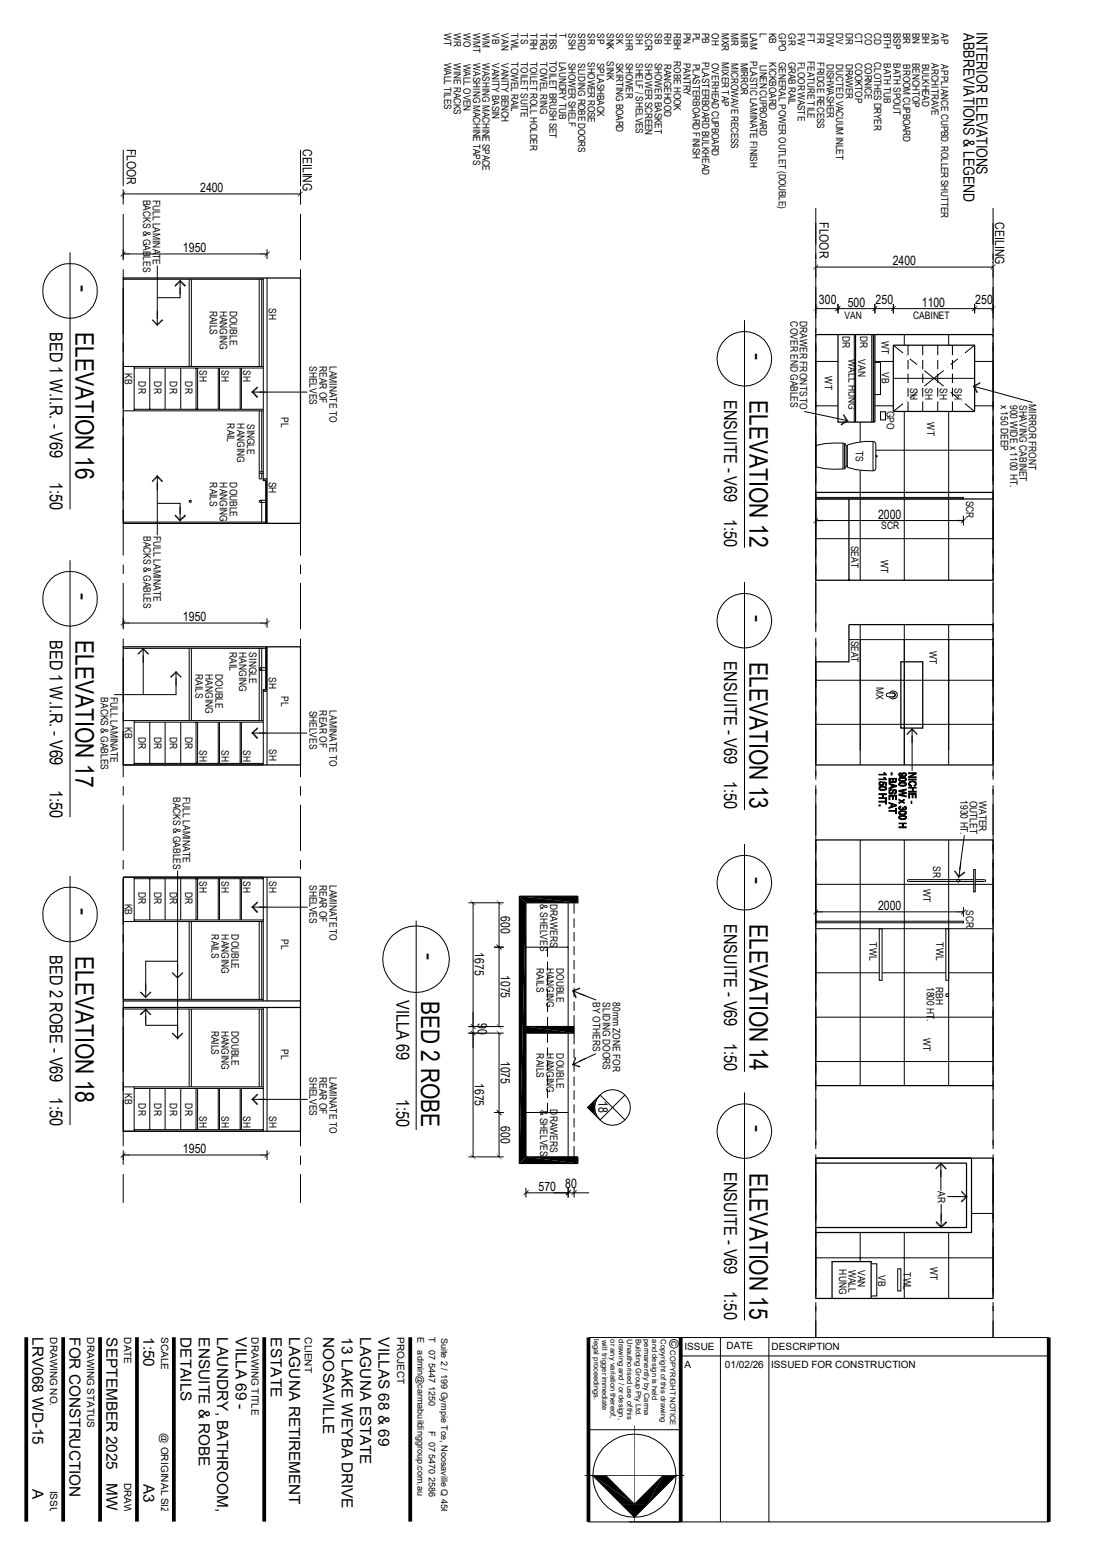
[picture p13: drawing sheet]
<svg xmlns="http://www.w3.org/2000/svg" width="297mm" height="420mm" viewBox="0 0 297 420" stroke-linecap="round" stroke-linejoin="round" font-family="sans-serif">
<defs><g id="words">
<g font-size="6.9">
<text x="20.3" y="77.2" transform="rotate(90 20.3 77.2)">-</text>
<text x="20.4" y="90" transform="rotate(90 20.4 90)">ELEVATION 16</text>
<text x="202.9" y="95.5" transform="rotate(90 202.9 95.5)">-</text>
<text x="202.9" y="108.4" transform="rotate(90 202.9 108.4)">ELEVATION 12</text>
<text x="20.3" y="160.6" transform="rotate(90 20.3 160.6)">-</text>
<text x="202.9" y="166.5" transform="rotate(90 202.9 166.5)">-</text>
<text x="20.4" y="173.4" transform="rotate(90 20.4 173.4)">ELEVATION 17</text>
<text x="202.9" y="179.4" transform="rotate(90 202.9 179.4)">ELEVATION 13</text>
<text x="202.9" y="237.5" transform="rotate(90 202.9 237.5)">-</text>
<text x="20.3" y="246.1" transform="rotate(90 20.3 246.1)">-</text>
<text x="202.9" y="250.3" transform="rotate(90 202.9 250.3)">ELEVATION 14</text>
<text x="20.4" y="259" transform="rotate(90 20.4 259)">ELEVATION 18</text>
<text x="114" y="258.2" transform="rotate(90 114 258.2)">-</text>
<text x="114" y="271.1" transform="rotate(90 114 271.1)">BED 2 ROBE</text>
<text x="202.9" y="304.8" transform="rotate(90 202.9 304.8)">-</text>
<text x="202.9" y="317.6" transform="rotate(90 202.9 317.6)">ELEVATION 15</text>
</g>
<g font-size="4.8">
<text x="13.5" y="89.9" transform="rotate(90 13.5 89.9)">BED 1 W.I.R. - V69</text>
<text x="196.1" y="108.2" transform="rotate(90 196.1 108.2)">ENSUITE - V69</text>
<text x="13.5" y="130.5" transform="rotate(90 13.5 130.5)">1:50</text>
<text x="196.1" y="140.5" transform="rotate(90 196.1 140.5)">1:50</text>
<text x="13.5" y="173.3" transform="rotate(90 13.5 173.3)">BED 1 W.I.R. - V69</text>
<text x="196.1" y="179.2" transform="rotate(90 196.1 179.2)">ENSUITE - V69</text>
<text x="13.5" y="213.9" transform="rotate(90 13.5 213.9)">1:50</text>
<text x="196.1" y="211.5" transform="rotate(90 196.1 211.5)">1:50</text>
<text x="196.1" y="250.2" transform="rotate(90 196.1 250.2)">ENSUITE - V69</text>
<text x="13.5" y="258.8" transform="rotate(90 13.5 258.8)">BED 2 ROBE - V69</text>
<text x="107.4" y="270.9" transform="rotate(90 107.4 270.9)">VILLA 69</text>
<text x="196.1" y="282.5" transform="rotate(90 196.1 282.5)">1:50</text>
<text x="13.5" y="297.3" transform="rotate(90 13.5 297.3)">1:50</text>
<text x="107.4" y="297.7" transform="rotate(90 107.4 297.7)">1:50</text>
<text x="196.1" y="317.5" transform="rotate(90 196.1 317.5)">ENSUITE - V69</text>
<text x="196.1" y="349.8" transform="rotate(90 196.1 349.8)">1:50</text>
</g>
<g font-size="4.1">
<text x="260.9" y="9" transform="rotate(90 260.9 9)">ABBREVIATIONS &amp; LEGEND</text>
<text x="264.4" y="8.8" transform="rotate(90 264.4 8.8)">INTERIOR ELEVATIONS</text>
<text x="8.8" y="362.2" transform="rotate(90 8.8 362.2)">LRV068 WD-15</text>
<text x="18.8" y="362.2" transform="rotate(90 18.8 362.2)">FOR CONSTRUCTION</text>
<text x="28.9" y="362.2" transform="rotate(90 28.9 362.2)">SEPTEMBER 2025</text>
<text x="38.9" y="362.2" transform="rotate(90 38.9 362.2)">1:50</text>
<text x="48.9" y="362.2" transform="rotate(90 48.9 362.2)">DETAILS</text>
<text x="53.8" y="362.2" transform="rotate(90 53.8 362.2)">ENSUITE &amp; ROBE</text>
<text x="58.8" y="362.2" transform="rotate(90 58.8 362.2)">LAUNDRY, BATHROOM,</text>
<text x="63.8" y="362.2" transform="rotate(90 63.8 362.2)">VILLA 69 -</text>
<text x="73.3" y="362.2" transform="rotate(90 73.3 362.2)">ESTATE</text>
<text x="78.3" y="362.2" transform="rotate(90 78.3 362.2)">LAGUNA RETIREMENT</text>
<text x="87.5" y="362.2" transform="rotate(90 87.5 362.2)">NOOSAVILLE</text>
<text x="92.5" y="362.2" transform="rotate(90 92.5 362.2)">13 LAKE WEYBA DRIVE</text>
<text x="97.5" y="362.2" transform="rotate(90 97.5 362.2)">LAGUNA ESTATE</text>
<text x="102.5" y="362.2" transform="rotate(90 102.5 362.2)">VILLAS 68 &amp; 69</text>
<text x="28.9" y="401.8" transform="rotate(90 28.9 401.8)">MW</text>
<text x="8.8" y="403.3" transform="rotate(90 8.8 403.3)">A</text>
<text x="38.9" y="402.1" transform="rotate(90 38.9 402.1)">A3</text>
</g>
<g font-size="3.5">
<text x="34.4" y="40.3" transform="rotate(90 34.4 40.3)">FLOOR</text>
<text x="82" y="40.4" transform="rotate(90 82 40.4)">CEILING</text>
<text x="54.2" y="52">2400</text>
<text x="221.9" y="60.2" transform="rotate(90 221.9 60.2)">FLOOR</text>
<text x="269.5" y="60.2" transform="rotate(90 269.5 60.2)">CEILING</text>
<text x="49.5" y="68.3">1950</text>
<text x="241.7" y="71.8">2400</text>
<text x="221.7" y="82.3">300</text>
<text x="229.5" y="83.1">500</text>
<text x="237.1" y="82.4">250</text>
<text x="249.6" y="83.1">1100</text>
<text x="264.1" y="82.4">250</text>
<text x="237.7" y="140.5">2000</text>
<text x="49.5" y="168.2">1950</text>
<text x="135.6" y="248.2" transform="rotate(90 135.6 248.2)">600</text>
<text x="237.7" y="246.5">2000</text>
<text x="128.6" y="258" transform="rotate(90 128.6 258)">1675</text>
<text x="135.6" y="264" transform="rotate(90 135.6 264)">1075</text>
<text x="129.4" y="277.2" transform="rotate(90 129.4 277.2)">90</text>
<text x="135.6" y="287.3" transform="rotate(90 135.6 287.3)">1075</text>
<text x="128.6" y="293.3" transform="rotate(90 128.6 293.3)">1675</text>
<text x="162.1" y="298.3" transform="rotate(90 162.1 298.3)">18</text>
<text x="135.6" y="305" transform="rotate(90 135.6 305)">600</text>
<text x="49.5" y="312.4">1950</text>
<text x="145.8" y="322.5">570</text>
<text x="153.1" y="321.9">80</text>
<text x="181.3" y="362.8" transform="rotate(90 181.3 362.8)">©</text>
</g>
<g font-size="2.8">
<text x="38.8" y="54.1" transform="rotate(90 38.8 54.1)">BACKS &amp; GABLES</text>
<text x="41.4" y="54.1" transform="rotate(90 41.4 54.1)">FULL LAMINATE</text>
<text x="72.8" y="83.4" transform="rotate(90 72.8 83.4)">SH</text>
<text x="56.8" y="84.1" transform="rotate(90 56.8 84.1)">RAILS</text>
<text x="59.5" y="84.1" transform="rotate(90 59.5 84.1)">HANGING</text>
<text x="62.2" y="84.1" transform="rotate(90 62.2 84.1)">DOUBLE</text>
<text x="214" y="87.1" transform="rotate(90 214 87.1)">COVER END GABLES</text>
<text x="216.6" y="87" transform="rotate(90 216.6 87)">DRAWER FRONTS TO</text>
<text x="228.7" y="86.3">VAN</text>
<text x="247.2" y="86.3">CABINET</text>
<text x="228.1" y="91" transform="rotate(90 228.1 91)">DR</text>
<text x="232.9" y="91" transform="rotate(90 232.9 91)">DR</text>
<text x="238.7" y="92.4" transform="rotate(90 238.7 92.4)">WT</text>
<text x="33.8" y="101" transform="rotate(90 33.8 101)">KB</text>
<text x="54" y="100.3" transform="rotate(90 54 100.3)">SH</text>
<text x="59.9" y="100.3" transform="rotate(90 59.9 100.3)">SH</text>
<text x="65.9" y="100.3" transform="rotate(90 65.9 100.3)">SH</text>
<text x="83.8" y="99.2" transform="rotate(90 83.8 99.2)">SHELVES</text>
<text x="86.5" y="99.1" transform="rotate(90 86.5 99.1)">REAR OF</text>
<text x="89.2" y="99.1" transform="rotate(90 89.2 99.1)">LAMINATE TO</text>
<text x="223.4" y="102" transform="rotate(90 223.4 102)">WT</text>
<text x="229.8" y="97.3" transform="rotate(90 229.8 97.3)">WALL HUNG</text>
<text x="232.3" y="97.3" transform="rotate(90 232.3 97.3)">VAN</text>
<text x="238.8" y="100.9" transform="rotate(90 238.8 100.9)">VB</text>
<text x="37.5" y="103.3" transform="rotate(90 37.5 103.3)">DR</text>
<text x="41.7" y="103.3" transform="rotate(90 41.7 103.3)">DR</text>
<text x="46" y="103.3" transform="rotate(90 46 103.3)">DR</text>
<text x="50.1" y="103.3" transform="rotate(90 50.1 103.3)">DR</text>
<text x="246.5" y="105.1" transform="rotate(90 246.5 105.1)">SH</text>
<text x="250.5" y="105.1" transform="rotate(90 250.5 105.1)">SH</text>
<text x="254.5" y="105.1" transform="rotate(90 254.5 105.1)">SH</text>
<text x="258.5" y="105.1" transform="rotate(90 258.5 105.1)">SH</text>
<text x="76.1" y="113.1" transform="rotate(90 76.1 113.1)">PL</text>
<text x="240.1" y="111.2" transform="rotate(90 240.1 111.2)">GPO</text>
<text x="271" y="109.7" transform="rotate(90 271 109.7)">x 150 DEEP</text>
<text x="273.6" y="109.6" transform="rotate(90 273.6 109.6)">900 WIDE x 1100 HT.</text>
<text x="276.1" y="109.6" transform="rotate(90 276.1 109.6)">SHAVING CABINET</text>
<text x="278.6" y="109.5" transform="rotate(90 278.6 109.5)">MIRROR FRONT</text>
<text x="61.6" y="114.7" transform="rotate(90 61.6 114.7)">RAIL</text>
<text x="64.2" y="114.7" transform="rotate(90 64.2 114.7)">HANGING</text>
<text x="66.9" y="114.8" transform="rotate(90 66.9 114.8)">SINGLE</text>
<text x="251" y="114.4" transform="rotate(90 251 114.4)">WT</text>
<text x="231.7" y="122" transform="rotate(90 231.7 122)">TS</text>
<text x="56.8" y="130.7" transform="rotate(90 56.8 130.7)">RAILS</text>
<text x="59.5" y="130.7" transform="rotate(90 59.5 130.7)">HANGING</text>
<text x="62.2" y="130.7" transform="rotate(90 62.2 130.7)">DOUBLE</text>
<text x="72.8" y="130.5" transform="rotate(90 72.8 130.5)">SH</text>
<text x="261.6" y="135.6" transform="rotate(90 261.6 135.6)">SCR</text>
<text x="238.6" y="143.4">SCR</text>
<text x="38.9" y="145.2" transform="rotate(90 38.9 145.2)">BACKS &amp; GABLES</text>
<text x="41.6" y="145.2" transform="rotate(90 41.6 145.2)">FULL LAMINATE</text>
<text x="230.5" y="147.9" transform="rotate(90 230.5 147.9)">SEAT</text>
<text x="238.5" y="151.8" transform="rotate(90 238.5 151.8)">WT</text>
<text x="230.5" y="173.5" transform="rotate(90 230.5 173.5)">SEAT</text>
<text x="62.1" y="176.7" transform="rotate(90 62.1 176.7)">RAIL</text>
<text x="64.8" y="176.7" transform="rotate(90 64.8 176.7)">HANGING</text>
<text x="67.5" y="176.7" transform="rotate(90 67.5 176.7)">SINGLE</text>
<text x="251.7" y="176.3" transform="rotate(90 251.7 176.3)">WT</text>
<text x="52.9" y="182.6" transform="rotate(90 52.9 182.6)">RAILS</text>
<text x="55.6" y="182.6" transform="rotate(90 55.6 182.6)">HANGING</text>
<text x="58.3" y="182.6" transform="rotate(90 58.3 182.6)">DOUBLE</text>
<text x="72.8" y="183.4" transform="rotate(90 72.8 183.4)">SH</text>
<text x="27.3" y="188.8" transform="rotate(90 27.3 188.8)">BACKS &amp; GABLES</text>
<text x="29.9" y="188.8" transform="rotate(90 29.9 188.8)">FULL LAMINATE</text>
<text x="76.1" y="188.5" transform="rotate(90 76.1 188.5)">PL</text>
<text x="237.2" y="186.2" transform="rotate(90 237.2 186.2)">MX</text>
<text x="33.8" y="197" transform="rotate(90 33.8 197)">KB</text>
<text x="83.8" y="192.5" transform="rotate(90 83.8 192.5)">SHELVES</text>
<text x="86.5" y="192.4" transform="rotate(90 86.5 192.4)">REAR OF</text>
<text x="89.2" y="192.4" transform="rotate(90 89.2 192.4)">LAMINATE TO</text>
<text x="37.5" y="199.7" transform="rotate(90 37.5 199.7)">DR</text>
<text x="41.7" y="199.7" transform="rotate(90 41.7 199.7)">DR</text>
<text x="46" y="199.7" transform="rotate(90 46 199.7)">DR</text>
<text x="50.1" y="199.7" transform="rotate(90 50.1 199.7)">DR</text>
<text x="54" y="203.2" transform="rotate(90 54 203.2)">SH</text>
<text x="59.9" y="203.2" transform="rotate(90 59.9 203.2)">SH</text>
<text x="65.9" y="203.2" transform="rotate(90 65.9 203.2)">SH</text>
<text x="72.9" y="203" transform="rotate(90 72.9 203)">SH</text>
<text x="46.9" y="215.9" transform="rotate(90 46.9 215.9)">BACKS &amp; GABLES</text>
<text x="49.5" y="215.9" transform="rotate(90 49.5 215.9)">FULL LAMINATE</text>
<text x="260.1" y="216.7" transform="rotate(90 260.1 216.7)">1930 HT.</text>
<text x="262.6" y="216.9" transform="rotate(90 262.6 216.9)">OUTLET</text>
<text x="265.2" y="217" transform="rotate(90 265.2 217)">WATER</text>
<text x="54" y="238.6" transform="rotate(90 54 238.6)">SH</text>
<text x="59.9" y="238.6" transform="rotate(90 59.9 238.6)">SH</text>
<text x="65.9" y="238.6" transform="rotate(90 65.9 238.6)">SH</text>
<text x="72.9" y="238.6" transform="rotate(90 72.9 238.6)">SH</text>
<text x="83.8" y="239.7" transform="rotate(90 83.8 239.7)">SHELVES</text>
<text x="86.5" y="239.6" transform="rotate(90 86.5 239.6)">REAR OF</text>
<text x="89.2" y="239.6" transform="rotate(90 89.2 239.6)">LAMINATE TO</text>
<text x="252.6" y="234.6" transform="rotate(90 252.6 234.6)">SR</text>
<text x="33.8" y="244.8" transform="rotate(90 33.8 244.8)">KB</text>
<text x="37.5" y="241.7" transform="rotate(90 37.5 241.7)">DR</text>
<text x="41.7" y="241.7" transform="rotate(90 41.7 241.7)">DR</text>
<text x="46" y="241.7" transform="rotate(90 46 241.7)">DR</text>
<text x="50.1" y="241.7" transform="rotate(90 50.1 241.7)">DR</text>
<text x="146.2" y="245" transform="rotate(90 146.2 245)">&amp; SHELVES</text>
<text x="148.9" y="244.9" transform="rotate(90 148.9 244.9)">DRAWERS</text>
<text x="249.9" y="240.7" transform="rotate(90 249.9 240.7)">WT</text>
<text x="261.6" y="246.4" transform="rotate(90 261.6 246.4)">SCR</text>
<text x="57.2" y="253.1" transform="rotate(90 57.2 253.1)">RAILS</text>
<text x="59.9" y="253.1" transform="rotate(90 59.9 253.1)">HANGING</text>
<text x="62.7" y="253.1" transform="rotate(90 62.7 253.1)">DOUBLE</text>
<text x="76.1" y="254.5" transform="rotate(90 76.1 254.5)">PL</text>
<text x="235.5" y="255.3" transform="rotate(90 235.5 255.3)">TWL</text>
<text x="253.5" y="255.3" transform="rotate(90 253.5 255.3)">TWL</text>
<text x="145.3" y="262.3" transform="rotate(90 145.3 262.3)">RAILS</text>
<text x="148" y="262.3" transform="rotate(90 148 262.3)">HANGING</text>
<text x="150.7" y="262.3" transform="rotate(90 150.7 262.3)">DOUBLE</text>
<text x="251" y="267.3" transform="rotate(90 251 267.3)">1800 HT.</text>
<text x="253.4" y="267.3" transform="rotate(90 253.4 267.3)">RBH</text>
<text x="160.5" y="271.6" transform="rotate(90 160.5 271.6)">BY OTHERS</text>
<text x="163.2" y="271.6" transform="rotate(90 163.2 271.6)">SLIDING DOORS</text>
<text x="165.9" y="271.6" transform="rotate(90 165.9 271.6)">80mm ZONE FOR</text>
<text x="57.2" y="279.2" transform="rotate(90 57.2 279.2)">RAILS</text>
<text x="59.9" y="279.2" transform="rotate(90 59.9 279.2)">HANGING</text>
<text x="62.7" y="279.3" transform="rotate(90 62.7 279.3)">DOUBLE</text>
<text x="249.9" y="281.2" transform="rotate(90 249.9 281.2)">WT</text>
<text x="76.1" y="284.2" transform="rotate(90 76.1 284.2)">PL</text>
<text x="145.3" y="285.4" transform="rotate(90 145.3 285.4)">RAILS</text>
<text x="148" y="285.4" transform="rotate(90 148 285.4)">HANGING</text>
<text x="150.7" y="285.4" transform="rotate(90 150.7 285.4)">DOUBLE</text>
<text x="83.8" y="291.8" transform="rotate(90 83.8 291.8)">SHELVES</text>
<text x="86.5" y="291.7" transform="rotate(90 86.5 291.7)">REAR OF</text>
<text x="89.2" y="291.7" transform="rotate(90 89.2 291.7)">LAMINATE TO</text>
<text x="33.8" y="296.2" transform="rotate(90 33.8 296.2)">KB</text>
<text x="37.5" y="298.9" transform="rotate(90 37.5 298.9)">DR</text>
<text x="41.7" y="298.9" transform="rotate(90 41.7 298.9)">DR</text>
<text x="46" y="298.9" transform="rotate(90 46 298.9)">DR</text>
<text x="50.1" y="298.9" transform="rotate(90 50.1 298.9)">DR</text>
<text x="54" y="302.4" transform="rotate(90 54 302.4)">SH</text>
<text x="59.9" y="302.4" transform="rotate(90 59.9 302.4)">SH</text>
<text x="65.9" y="302.4" transform="rotate(90 65.9 302.4)">SH</text>
<text x="72.9" y="302.4" transform="rotate(90 72.9 302.4)">SH</text>
<text x="146.2" y="300.6" transform="rotate(90 146.2 300.6)">&amp; SHELVES</text>
<text x="148.9" y="300.5" transform="rotate(90 148.9 300.5)">DRAWERS</text>
<text x="253.9" y="322.7" transform="rotate(90 253.9 322.7)">AR</text>
<text x="227.2" y="343.9" transform="rotate(90 227.2 343.9)">HUNG</text>
<text x="229.8" y="344" transform="rotate(90 229.8 344)">WALL</text>
<text x="232.2" y="344" transform="rotate(90 232.2 344)">VAN</text>
<text x="237.7" y="345.4" transform="rotate(90 237.7 345.4)">VB</text>
<text x="244.7" y="344.6" transform="rotate(90 244.7 344.6)">TWL</text>
<text x="251.9" y="343.1" transform="rotate(90 251.9 343.1)">WT</text>
</g>
<g font-size="2.7">
<text x="120.3" y="9" transform="rotate(90 120.3 9)">WT</text>
<text x="122.9" y="9" transform="rotate(90 122.9 9)">WR</text>
<text x="125.5" y="9" transform="rotate(90 125.5 9)">WO</text>
<text x="128.1" y="9" transform="rotate(90 128.1 9)">WMT</text>
<text x="130.6" y="9" transform="rotate(90 130.6 9)">WM</text>
<text x="133.3" y="9" transform="rotate(90 133.3 9)">VB</text>
<text x="135.8" y="9" transform="rotate(90 135.8 9)">VAN</text>
<text x="138.4" y="9" transform="rotate(90 138.4 9)">TWL</text>
<text x="141.1" y="9" transform="rotate(90 141.1 9)">TS</text>
<text x="143.6" y="9" transform="rotate(90 143.6 9)">TRH</text>
<text x="146.2" y="9" transform="rotate(90 146.2 9)">TRG</text>
<text x="148.8" y="9" transform="rotate(90 148.8 9)">TBS</text>
<text x="151.4" y="9" transform="rotate(90 151.4 9)">T</text>
<text x="153.9" y="8.9" transform="rotate(90 153.9 8.9)">SSH</text>
<text x="156.5" y="8.9" transform="rotate(90 156.5 8.9)">SRD</text>
<text x="159.2" y="8.9" transform="rotate(90 159.2 8.9)">SR</text>
<text x="161.7" y="8.9" transform="rotate(90 161.7 8.9)">SP</text>
<text x="164.3" y="8.9" transform="rotate(90 164.3 8.9)">SNK</text>
<text x="166.9" y="8.9" transform="rotate(90 166.9 8.9)">SK</text>
<text x="169.5" y="8.9" transform="rotate(90 169.5 8.9)">SHR</text>
<text x="172.1" y="8.9" transform="rotate(90 172.1 8.9)">SH</text>
<text x="174.7" y="8.9" transform="rotate(90 174.7 8.9)">SCR</text>
<text x="177.3" y="8.9" transform="rotate(90 177.3 8.9)">SB</text>
<text x="179.8" y="8.8" transform="rotate(90 179.8 8.8)">RH</text>
<text x="182.5" y="8.8" transform="rotate(90 182.5 8.8)">RBH</text>
<text x="185.1" y="8.8" transform="rotate(90 185.1 8.8)">PN</text>
<text x="187.6" y="8.8" transform="rotate(90 187.6 8.8)">PL</text>
<text x="190.2" y="8.8" transform="rotate(90 190.2 8.8)">PB</text>
<text x="192.8" y="8.9" transform="rotate(90 192.8 8.9)">OH</text>
<text x="195.4" y="8.8" transform="rotate(90 195.4 8.8)">MXR</text>
<text x="198" y="8.8" transform="rotate(90 198 8.8)">MR</text>
<text x="200.6" y="8.8" transform="rotate(90 200.6 8.8)">MIR</text>
<text x="203.1" y="8.8" transform="rotate(90 203.1 8.8)">LAM</text>
<text x="205.7" y="8.8" transform="rotate(90 205.7 8.8)">L</text>
<text x="208.3" y="8.8" transform="rotate(90 208.3 8.8)">KB</text>
<text x="210.9" y="8.9" transform="rotate(90 210.9 8.9)">GPO</text>
<text x="213.5" y="8.9" transform="rotate(90 213.5 8.9)">GR</text>
<text x="216.1" y="8.8" transform="rotate(90 216.1 8.8)">FW</text>
<text x="218.7" y="8.8" transform="rotate(90 218.7 8.8)">FT</text>
<text x="221.2" y="8.8" transform="rotate(90 221.2 8.8)">FR</text>
<text x="223.9" y="8.8" transform="rotate(90 223.9 8.8)">DW</text>
<text x="226.4" y="8.8" transform="rotate(90 226.4 8.8)">DV</text>
<text x="229" y="8.8" transform="rotate(90 229 8.8)">DR</text>
<text x="231.6" y="8.9" transform="rotate(90 231.6 8.9)">CT</text>
<text x="234.2" y="8.9" transform="rotate(90 234.2 8.9)">CO</text>
<text x="236.7" y="8.9" transform="rotate(90 236.7 8.9)">CD</text>
<text x="239.4" y="8.8" transform="rotate(90 239.4 8.8)">BTH</text>
<text x="241.9" y="8.8" transform="rotate(90 241.9 8.8)">BSP</text>
<text x="244.5" y="8.8" transform="rotate(90 244.5 8.8)">BR</text>
<text x="247.1" y="8.8" transform="rotate(90 247.1 8.8)">BN</text>
<text x="249.7" y="8.8" transform="rotate(90 249.7 8.8)">BH</text>
<text x="252.2" y="9" transform="rotate(90 252.2 9)">AR</text>
<text x="254.8" y="9" transform="rotate(90 254.8 9)">AP</text>
<text x="120.3" y="17" transform="rotate(90 120.3 17)">WALL TILES</text>
<text x="122.9" y="17.1" transform="rotate(90 122.9 17.1)">WINE RACKS</text>
<text x="125.5" y="17.3" transform="rotate(90 125.5 17.3)">WALL OVEN</text>
<text x="128.1" y="17.1" transform="rotate(90 128.1 17.1)">WASHING MACHINE TAPS</text>
<text x="130.6" y="17.1" transform="rotate(90 130.6 17.1)">WASHING MACHINE SPACE</text>
<text x="133.3" y="17.1" transform="rotate(90 133.3 17.1)">VANITY BASIN</text>
<text x="135.8" y="17" transform="rotate(90 135.8 17)">VANITY BENCH</text>
<text x="138.4" y="16.9" transform="rotate(90 138.4 16.9)">TOWEL RAIL</text>
<text x="141.1" y="16.9" transform="rotate(90 141.1 16.9)">TOILET SUITE</text>
<text x="143.6" y="16.7" transform="rotate(90 143.6 16.7)">TOILET ROLL HOLDER</text>
<text x="146.2" y="16.9" transform="rotate(90 146.2 16.9)">TOWEL RING</text>
<text x="148.8" y="16.6" transform="rotate(90 148.8 16.6)">TOILET BRUSH SET</text>
<text x="151.4" y="16.8" transform="rotate(90 151.4 16.8)">LAUNDRY TUB</text>
<text x="153.9" y="17" transform="rotate(90 153.9 17)">SHOWER SHELF</text>
<text x="156.5" y="17" transform="rotate(90 156.5 17)">SLIDING ROBE DOORS</text>
<text x="159.2" y="16.8" transform="rotate(90 159.2 16.8)">SHOWER ROSE</text>
<text x="161.7" y="17" transform="rotate(90 161.7 17)">SPLASHBACK</text>
<text x="164.3" y="16.6" transform="rotate(90 164.3 16.6)">SINK</text>
<text x="166.9" y="17" transform="rotate(90 166.9 17)">SKIRTING BOARD</text>
<text x="169.5" y="17" transform="rotate(90 169.5 17)">SHOWER</text>
<text x="172.1" y="17.1" transform="rotate(90 172.1 17.1)">SHELF / SHELVES</text>
<text x="174.7" y="17" transform="rotate(90 174.7 17)">SHOWER SCREEN</text>
<text x="177.3" y="17" transform="rotate(90 177.3 17)">SHOWER BASKET</text>
<text x="179.8" y="17.5" transform="rotate(90 179.8 17.5)">RANGEHOOD</text>
<text x="182.5" y="16.6" transform="rotate(90 182.5 16.6)">ROBE HOOK</text>
<text x="185.1" y="17" transform="rotate(90 185.1 17)">PANTRY</text>
<text x="187.6" y="17.3" transform="rotate(90 187.6 17.3)">PLASTERBOARD FINISH</text>
<text x="190.2" y="16.9" transform="rotate(90 190.2 16.9)">PLASTERBOARD BULKHEAD</text>
<text x="192.8" y="17" transform="rotate(90 192.8 17)">OVERHEAD CUPBOARD</text>
<text x="195.4" y="16.9" transform="rotate(90 195.4 16.9)">MIXER TAP</text>
<text x="198" y="17" transform="rotate(90 198 17)">MICROWAVE RECESS</text>
<text x="200.6" y="17" transform="rotate(90 200.6 17)">MIRROR</text>
<text x="203.1" y="16.6" transform="rotate(90 203.1 16.6)">PLASTIC LAMINATE FINISH</text>
<text x="205.7" y="17.6" transform="rotate(90 205.7 17.6)">LINEN CUPBOARD</text>
<text x="208.3" y="16.9" transform="rotate(90 208.3 16.9)">KICKBOARD</text>
<text x="210.9" y="16.7" transform="rotate(90 210.9 16.7)">GENERAL POWER OUTLET (DOUBLE)</text>
<text x="213.5" y="16.7" transform="rotate(90 213.5 16.7)">GRAB RAIL</text>
<text x="216.1" y="16.8" transform="rotate(90 216.1 16.8)">FLOOR WASTE</text>
<text x="218.7" y="16.6" transform="rotate(90 218.7 16.6)">FEATURE TILE</text>
<text x="221.2" y="16.9" transform="rotate(90 221.2 16.9)">FRIDGE RECESS</text>
<text x="223.9" y="17.3" transform="rotate(90 223.9 17.3)">DISHWASHER</text>
<text x="226.4" y="17.4" transform="rotate(90 226.4 17.4)">DUCTED VACUUM INLET</text>
<text x="229" y="17.3" transform="rotate(90 229 17.3)">DRAWER</text>
<text x="231.6" y="17" transform="rotate(90 231.6 17)">COOKTOP</text>
<text x="234.2" y="17" transform="rotate(90 234.2 17)">CORNICE</text>
<text x="236.7" y="16.9" transform="rotate(90 236.7 16.9)">CLOTHES DRYER</text>
<text x="239.4" y="17.1" transform="rotate(90 239.4 17.1)">BATH TUB</text>
<text x="241.9" y="17.1" transform="rotate(90 241.9 17.1)">BATH SPOUT</text>
<text x="244.5" y="17.4" transform="rotate(90 244.5 17.4)">BROOM CUPBOARD</text>
<text x="247.1" y="17" transform="rotate(90 247.1 17)">BENCHTOP</text>
<text x="249.7" y="17.3" transform="rotate(90 249.7 17.3)">BULKHEAD</text>
<text x="252.2" y="17.1" transform="rotate(90 252.2 17.1)">ARCHITRAVE</text>
<text x="254.8" y="17.5" transform="rotate(90 254.8 17.5)">APPLIANCE CUPBD. ROLLER SHUTTER</text>
<text x="13.5" y="362.2" transform="rotate(90 13.5 362.2)">DRAWING NO.</text>
<text x="23.6" y="362.2" transform="rotate(90 23.6 362.2)">DRAWING STATUS</text>
<text x="33.6" y="362.2" transform="rotate(90 33.6 362.2)">DATE</text>
<text x="43.6" y="362.2" transform="rotate(90 43.6 362.2)">SCALE</text>
<text x="68.1" y="362.2" transform="rotate(90 68.1 362.2)">DRAWING TITLE</text>
<text x="82.5" y="362.2" transform="rotate(90 82.5 362.2)">CLIENT</text>
<text x="107.5" y="362.2" transform="rotate(90 107.5 362.2)">PROJECT</text>
<text x="185.3" y="365.6">ISSUE</text>
<text x="196.7" y="365.5">DATE</text>
<text x="208.9" y="365.6">DESCRIPTION</text>
<text x="185.3" y="370.5">A</text>
<text x="196.3" y="370.6">01/02/26</text>
<text x="208.8" y="370.6">ISSUED FOR CONSTRUCTION</text>
<text x="43.6" y="388.3" transform="rotate(90 43.6 388.3)">@ ORIGINAL SIZE</text>
<text x="33.6" y="401.7" transform="rotate(90 33.6 401.7)">DRAWN</text>
<text x="13.5" y="403.8" transform="rotate(90 13.5 403.8)">ISSUE</text>
</g>
<g font-size="2.5">
<text x="113" y="362.1" transform="rotate(90 113 362.1)">E</text>
<text x="113" y="365.8" transform="rotate(90 113 365.8)">admin@carmabuildinggroup.com.au</text>
<text x="116.1" y="362.2" transform="rotate(90 116.1 362.2)">T</text>
<text x="116.1" y="365.8" transform="rotate(90 116.1 365.8)">07 5447 1250</text>
<text x="119.5" y="362.3" transform="rotate(90 119.5 362.3)">Suite 2 / 199 Gympie Tce, Noosaville Q 4566</text>
<text x="116.1" y="387.7" transform="rotate(90 116.1 387.7)">F 07 5470 2586</text>
</g>
<g font-size="2">
<text x="160.8" y="362.8" transform="rotate(90 160.8 362.8)">legal proceedings.</text>
<text x="163.1" y="362.9" transform="rotate(90 163.1 362.9)">will trigger immediate</text>
<text x="165.3" y="362.8" transform="rotate(90 165.3 362.8)">or any variation thereof,</text>
<text x="167.6" y="362.8" transform="rotate(90 167.6 362.8)">drawing and / or design,</text>
<text x="169.8" y="362.8" transform="rotate(90 169.8 362.8)">Unauthorised use of this</text>
<text x="172.1" y="362.8" transform="rotate(90 172.1 362.8)">Building Group Pty Ltd.</text>
<text x="174.4" y="362.8" transform="rotate(90 174.4 362.8)">permanently by Carma</text>
<text x="176.6" y="362.8" transform="rotate(90 176.6 362.8)">and design is held</text>
<text x="178.9" y="362.8" transform="rotate(90 178.9 362.8)">Copyright of this drawing</text>
<text x="181.4" y="365.8" transform="rotate(90 181.4 365.8)">COPYRIGHT NOTICE</text>
</g>
</g></defs>
<g fill="none" stroke="#000" stroke-width=".27">
<path d="M33.4 40.6v9.8M33.4 51.3v4.1M33.4 58v12.5M33.4 52.5h48M81.4 40.6v9.8M81.4 51.3v4.1M81.4 58v12.5M220.9 56.3v34.9M268.9 56.3v34.9M19 68.4v69.6M33.4 72.9v2.6M33.4 77.9v12.6"/>
<path d="M33.4 75.6h37.9M35.3 68.8h35.1M42.6 71.9v16.4M48.8 77.9v2.7h-6.2M48.8 75.8v4M51.2 75.6v23.7M51.8 75.6v23.7M70.2 75.6v23.7M70.9 75.6v23.7M71.3 75.3v54.5M72.3 67.5v2.6M72.3 75.3v54.5"/>
<path d="M81.4 72.9v2.6M81.4 77.9v12.6M220.9 72.3h48M33.4 92.9v2.6M33.4 97.9v12.5M33.4 99.3h37.9M36.3 99.3v12M36.3 99.7h35M40.6 99.7v11.2M44.7 99.7v11.2M48.9 99.7v11.2M53.1 99.7v11.2"/>
<path d="M53.5 99.7v11.2M59.1 99.7v11.2M59.4 99.7v11.2M65 99.7v11.2M65.4 99.7v11.2M81.4 92.9v2.6M81.4 97.9v12.5M201.6 86.7v61.7M220.9 92.8v18.4M220.9 83.6h48M220.9 97.9h6M226.9 82.3v2.6"/>
<path d="M231.3 90.6v23.7M236.1 90.6v23.7M236.9 98.2h1.5v8.7h-1.5M236.9 82.3v2.6M236.9 97.9h5M241.9 93.5l2.6 2.1M241.9 82.3v2.6M244.9 90.6v2.9M245.4 96.4h.1M245.9 93.5v2.7M245.9 97.5v2.5M246.4 97.2l1.9 1.6"/>
<path d="M249.3 99.6h.1M249.9 93.5v2.7M249.9 97.5v2.5M253.9 93.5v2.7M253.9 97.5v2.5M256.5 99.6h.1M256.9 90.6v2.9M257.9 93.5v2.7M257.9 97.5v2.5M259.3 97.2l-1.9 1.6M260.3 96.4h.1M263.9 93.5l-2.6 2.1"/>
<path d="M263.9 82.3v2.6M263.9 97.9h5M268.9 92.8v18.4M33.4 113v2.4M33.4 118v12.4M33.4 111.3h37.9M36.3 110.9h35M68.1 106.2h15.1M70.2 111.3v18.5h.7v-1.6M70.9 111.3v16.5M81.4 113v2.4M81.4 118v12.4"/>
<path d="M217.8 111.5l11.9 2.5M220.9 112.7v18.6M220.9 109.9h6M232.9 114.3v5.5M236.4 119.6v8M236.9 109.9h5M238.4 111.5h1.4v2.2h-1.4zM241.9 102.5h22M244.5 109.3l-2.6 2.2M244.9 111.5v23.2M245.4 108.6h.1M245.9 101.2v2.6"/>
<path d="M245.9 105v2.5M245.9 108.8v2.7M248.3 106.2l-1.9 1.6M249.3 105.5h.1M249.9 101.2v2.6M249.9 105v2.5M249.9 108.8v2.7M250.3 104.6l2.6-2.1 2.6 2.1M250.3 100.4l2.6 2.1 2.6-2.1M253.9 101.2v2.6M253.9 105v2.5M253.9 108.8v2.7"/>
<path d="M256.5 105.5h.1M256.9 111.5v23.2M257.4 106.2l1.9 1.6M257.9 101.2v2.6M257.9 105v2.5M257.9 108.8v2.7M260.3 108.6h.1M261.3 109.3l2.6 2.2M263.4 104.6l16.2 4.4M263.9 109.9h5M268.9 112.7v18.6M33.4 133v2.5"/>
<path d="M33.4 138v12.5M42.6 136.4h6.2v2.8M42.6 128.7v16.3M48.8 137.3v4M51.3 135.6h.4v.4h-.4zM70.2 127.8h1.1M70.2 128.2h1.1M70.3 135.6l.2-.1 .4 .3-.4 .3-.2-.1zM70.5 135.5h1.5M70.5 136.1h1.5M70.9 136.1v5.3M81.4 133v2.5"/>
<path d="M81.4 138v12.5M220.9 134.7h40v.5h-40M220.9 126.4l2.4 .6h4.9M220.9 120.7a23 23 0 0 1 7.7-.6l.3 .3 .2 .5M220.9 132.7v18.6M228.3 120l-.1 7M228.7 120.1v6.9M229.1 120.9h.3M229.1 120.9v5.4M229.4 126.3h-.3l-.5 .7h-.4M229.4 120.5a16.4 16.4 0 0 1 7.4-.8l.4 .7v6.4l-.4 .7a20.4 20.4 0 0 1-7.4-.9zM232.9 127.4v7.3"/>
<path d="M232.9 135.2v22M237.2 123.4h.3v.3h-.3M237.2 122h31.7M244.9 135.2v22M256.9 135.2v22M260.9 139.7v2.7M268.9 132.7v18.6M19 151.8v69.6M33.4 153v2.5M33.4 157.9v12.6M33.4 141.4h38.6M81.4 153v2.5"/>
<path d="M81.4 157.9v12.6M201.6 157.7v61.7M220.9 152.8v18.4M220.9 145.9h48M222.8 141h36.1M268.9 152.8v18.4M33.4 173v2.5M33.4 178v12.5M33.4 175.6h38.6M35.3 168.8h35.1M38.8 175.6v12.6M51.2 175.6v19.6"/>
<path d="M51.8 175.6v19.6M70.2 175.6v19.6M70.9 175.6v5.3M72.3 167.5v2.6M81.4 173v2.5M81.4 178v12.5M220.9 172.8v18.4M229.9 173.3h39M232.9 169.2v38M244.9 169.2v38M256.9 169.2v38M268.9 172.8v18.4"/>
<path d="M33.4 193v2.5M33.4 198v12.5M33.4 195.2h37.9M36.3 195.6h35M36.3 195.2v12M40.6 195.6v11.2M44.7 195.6v11.2M47.7 183.8v4.4h-16.8M47.7 181.8v4M48.9 195.6v11.2M53.1 195.6v11.2M53.5 195.6v11.2"/>
<path d="M59.1 195.6v11.2M59.4 195.6v11.2M65 195.6v11.2M65.4 195.6v11.2M68.1 198.6h15M70.5 181.6l.4-.4-.4-.3-.3 .3 .3 .4h1.5M70.5 180.9h1.5M70.9 181.6v13.6M71.3 187.2v20h-37.9M72.3 187.2v20M81.4 193v2.5M81.4 198v12.5"/>
<path d="M220.9 192.7v18.5M220.9 196.2h48M220.9 184.3h48M240.1 187.9l.4-.2h1.4l.5 .6-.5 .5h-1.4l-.6-.5zM240.9 187.7a1.12 1.12 0 0 1 1.7-.3 1.12 1.12 0 0 1 0 1.7 1.12 1.12 0 0 1-1.7-.3M241.6 187.7h.5l.3 .3v.5l-.3 .3h-.5M247 197.2v11.6M268.9 192.7v18.5M33.4 213v2.5M33.4 218v12.5M36.3 206.8h35M81.4 213v2.5"/>
<path d="M81.4 218v12.5M220.9 212.7v18.6M268.9 212.7v18.6M19 237.3v67.5M33.4 233v2.5M33.4 238v12.5M33.4 237.6h37.9v33.5M36.3 237.6v12M36.3 238h35M40.6 238v11.2M44.7 238v11.2M48.1 235.8v45.8"/>
<path d="M48.9 238v11.2M53.1 238v11.2M53.5 238v11.2M59.1 238v11.2M59.4 238v11.2M65 238v11.2M65.4 238v11.2M72.3 237.6v33.5M81.4 233v2.5M81.4 238v12.5M201.6 228.6v61.8M220.9 232.7v18.5"/>
<path d="M220.9 239.6h48M232.9 227.5v66.6M244.9 227.5v66.6M256.9 227.5v66.6M259.2 238.3l.3-.2 .4 .4-.4 .5-.3-.2zM260.2 233.8l-.6 4M261.1 226.3l-1.3 9.5M263.7 235.6h.4v6h-.4zM263.7 238.3h-17.7l-.3 .2 .3 .3h17.7M264.1 238.3h2.5l.3 .2-.3 .3h-2.5M268.9 232.7v18.5M33.4 253v2.5"/>
<path d="M33.4 258v12.6M33.4 249.6h37.9M36.3 249.2h35M51.2 249.6v21.1M51.8 249.6v21.1M68.1 245.7h15.2M70.2 249.6v21.1M70.9 249.6v21.1M81.4 253v2.5M81.4 258v12.6M112.7 249.4v56.7M126.8 244.6h9.6"/>
<path d="M128.1 244.6v39.2M133.8 256.6h2.6M135.1 244.6v33.5M142.4 256.6h11.4M148.3 256.6v2.6M153.8 244.6v33.5M155.4 244.6v2.9M155.4 248.8v2.5M155.4 252.5v2.6M155.4 256.3v2.5M220.9 249.6h40v.4h-40M220.9 252.8v18.4"/>
<path d="M220.9 251.6h48M222.8 247h36.1M238.1 251.6h.7v14h-.7zM256.1 251.6h.8v14h-.8zM260.9 245.7v2.7M268.9 252.8v18.4M33.4 273v2.5M33.4 278v12.5M33.4 273.3h37.9M33.4 270.7h37.9M39.5 275.2v2.5h8.6M39.5 266.4v4"/>
<path d="M39.5 273.2v4M48.1 260.4h-8.6v8M51.2 273.3v21.1M51.8 273.3v21.1M70.2 273.3v21.1M70.9 273.3v21.1M71.3 272.9v33.6h-37.9M72.3 272.9v33.6M81.4 273v2.5M81.4 278v12.5M126.8 278.1h9.6M126.8 279.9h9.6"/>
<path d="M128.1 279.9v33.5M135.1 279.9v33.5M148.3 260.5v2.4M148.3 264.2v2.5M148.3 267.9v2.6M148.3 271.7v2.5M148.3 275.5v2.6M148.3 279.9v2.6M153.8 279.9v33.5M154.9 268.4l3.8 1.4M155.4 260.1v2.5M155.4 263.8v2.5"/>
<path d="M155.4 267.6v2.4M155.4 271.3v2.6M155.4 275v3.1M155.4 279.9v3M156.8 269.1l4.6 1.8M220.9 272.8v18.4M220.9 263.5h17.2M220.9 275.5h48M238.8 263.5h17.3M256.2 269.3h.6v.6h-.6zM256.9 263.5h12M268.9 272.8v18.4"/>
<path d="M33.4 293v2.5M33.4 298v12.5M33.4 294.4h37.9M36.3 294.4v12.1M36.3 294.9h35M40.6 294.9v11.1M44.7 294.9v11.1M48.9 294.9v11.1M53.1 294.9v11.1M53.5 294.9v11.1M59.1 294.9v11.1M59.4 294.9v11.1"/>
<path d="M65 294.9v11.1M65.4 294.9v11.1M68.1 297.8h15.2M81.4 293v2.5M81.4 298v12.5M148.3 283.8v2.4M148.3 287.5v2.5M148.3 291.3v2.5M148.3 295v2.5M148.3 298.7v2.7M155.4 284.1v2.5M155.4 287.9v2.5"/>
<path d="M155.4 291.6v2.6M155.4 295.4v2.5M155.4 299.2v2.4M158.6 286.7l-3.7 1.8M161.1 297.9v2.1M161.4 285.5l-4.7 2.1M169.2 296.6l-6.7 6.8-3.4-3.4 3.4-3.4 6.7 6.8M201.6 296v61.7M220.9 292.7v18.6M220.9 287.6h48M268.9 292.7v18.6M33.4 311.6v3.9"/>
<path d="M33.4 318.1v7.7M35.3 312.9h35.1M36.3 306h35M72.3 311.6v2.6M81.4 313.1v2.4M81.4 318.1v7.7M126.8 313.4h9.6M133.8 301.4h2.6M142.4 301.4h11.4M155.4 302.9v2.5M155.4 306.6v2.6M155.4 310.4v3"/>
<path d="M220.9 312.7v18.6M254.8 314.9v7.6M268.9 312.7v18.6M142.4 323.1h17.1M142.4 321.8v2.6M153.8 321.8v2.6M155.4 321.8v2.6M220.9 332.8v18.4M232.9 333.9v7.9M244.9 333.9v17.8M254.8 326.2v6.5M256.5 324.1h5.5"/>
<path d="M256.9 333.9v17.8M263.1 328.7h5.8M268.9 332.8v18.4M220.9 352.8v9.4M220.9 340.7h48M235.9 342.3h1.5v8.8h-1.5M243.1 343.7h.8v6h-.8zM268.9 352.8v9.4M159.3 362.3h124.7M184.3 367.3h99.7M195.1 362.3v50M208.2 362.3v50"/>
<path d="M158.3 399.7h27M159.3 387.3h25M160.5 399.8l11.3 11.2 11.2-11.2M164.1 399.8l7.7 7.7 7.7-7.7M171.8 386.2v26.1M159.3 412.3h124.7"/>
<circle cx="19" cy="78.8" r="7.4"/>
<circle cx="201.5" cy="97.2" r="7.4"/>
<circle cx="19" cy="162.2" r="7.4"/>
<circle cx="201.5" cy="168.2" r="7.4"/>
<circle cx="201.5" cy="239.1" r="7.4"/>
<circle cx="19" cy="247.7" r="7.4"/>
<circle cx="112.6" cy="259.8" r="9"/>
<circle cx="165.9" cy="300" r="4.8"/>
<circle cx="201.5" cy="306.4" r="7.4"/>
<circle cx="171.8" cy="399.8" r="11.2"/>
</g>
<g fill="#000">
<path d="M32.6 53.1l1.3-1.2-1.1 1.3zM33.9 51.9h.1l-1.2 1.3zM80.6 53.1l1.3-1.2-1.1 1.3zM81.9 51.9h.1l-1.2 1.3zM32.6 69.4l1.3-1.3-1.1 1.5zM33.9 68.1l.1 .2-1.2 1.3zM48.8 75.8v.6l-1.3 1.3zM48.8 75.8l-1.3 1.9-.3-.4zM48.8 76.4l1.6 .9-.4 .4zM48.8 75.8l1.6 1.5-1.6-.9zM71.6 69.4l1.3-1.3-1.2 1.5zM72.9 68.1l.2 .2-1.4 1.3z"/>
<path d="M221.5 71.6l-1.2 1.4-.1-.1zM221.5 71.6l.1 .2-1.3 1.2zM269.5 71.6l-1.2 1.4-.1-.1zM269.5 71.6l.1 .2-1.3 1.2zM41.1 86.7l1.5 1.1v.5zM41.3 86.5l1.3 1.3-1.5-1.1zM43.9 86.5l-1.3 1.8v-.5zM43.9 86.5l.3 .2-1.6 1.6zM220.2 84.2l1.3-1.3zM221.5 82.9l-1.2 1.4zM226.1 84.2l1.3-1.3-1.1 1.4zM227.4 82.9l.2 .1-1.3 1.3z"/>
<path d="M236.2 84.2l1.3-1.3zM237.5 82.9l-1.2 1.4zM242.5 82.9l-1.2 1.4zM263.1 84.2l1.4-1.3-1.2 1.4zM264.5 82.9l-1.2 1.4zM268.2 84.2l1.3-1.3zM269.5 82.9l-1.2 1.4zM68.1 106.2l1.8 1.3-.3 .3zM68.1 106.2h.6l1.2 1.3zM69.6 104.7l-.9 1.5h-.6zM69.6 104.7l.3 .2-1.2 1.3zM227.6 114.9l1.5-1-1.3 1.4z"/>
<path d="M229.1 113.9l.6 .1-1.9 1.3zM228.2 112.4l1.5 1.6-.6-.1zM228.2 112.4l.3-.2 1.2 1.8zM263.4 104.6l1.4 1.7-.3 .2zM263.4 104.6l.6 .2 .8 1.5zM263.4 104.6l1.9-1.1-1.3 1.3zM264 104.8l1.3-1.3 .2 .3zM42.6 128.7v.6l-1.3 1.3zM42.6 128.7l-1.3 1.9-.2-.3zM42.6 129.3l1.6 1-.3 .3zM42.6 128.7l1.6 1.6-1.6-1zM47.2 139.7l1.6 1v.6z"/>
<path d="M47.5 139.4l1.3 1.3-1.6-1zM50 139.4l-1.2 1.9v-.6zM50 139.4l.4 .3-1.6 1.6zM221.5 140.3l-1.2 1.5-.1-.2zM221.5 140.3l.1 .2-1.3 1.3zM261.5 140.3l-1.2 1.5-.1-.2zM261.5 140.3l.1 .2-1.3 1.3zM32.6 169.4l1.3-1.3-1.1 1.4zM33.9 168.1l.1 .1-1.2 1.3zM38.8 175.6v.5l-1.3 1.2zM38.8 175.6l-1.3 1.7-.2-.2zM38.8 176.1l1.6 1-.4 .2z"/>
<path d="M38.8 175.6l1.6 1.5-1.6-1zM71.6 169.4l1.3-1.3zM72.9 168.1l.2 .1-1.4 1.3zM47.7 181.8v.5l-1.3 1.3zM46.1 183.3l1.6-1.5-1.3 1.8zM47.7 182.3l1.5 1-.3 .3zM47.7 181.8l1.5 1.5-1.5-1zM68.1 198.6l1.8 1.3-.3 .3zM68.1 198.6h.6l1.2 1.3zM69.6 197.1l-.9 1.5h-.6zM69.6 197.1l.3 .2-1.2 1.3zM247 197.2v.6l-1.3 1.3z"/>
<path d="M247 197.2l-1.3 1.9-.3-.3zM247 197.8l1.5 1-.3 .3zM247 197.2l1.5 1.6-1.5-1zM258.3 236l1.4 1.2-.1 .6zM258.3 236l.3-.2 1.1 1.4zM261.1 236.1l.3 .3-1.8 1.4zM259.7 237.2l1.4-1.1-1.5 1.7zM68.1 245.7l1.8 1.3-.3 .4zM68.1 245.7h.6l1.2 1.3zM69.6 244.2l-.9 1.5h-.6zM69.6 244.2l.3 .3-1.2 1.2zM127.4 244l1.4 1.2z"/>
<path d="M127.5 243.9l1.3 1.3zM134.5 256l1.3 1.1-.1 .2zM134.5 255.8l1.3 1.3-1.3-1.1zM134.5 244l1.3 1.2zM140.6 242.8l15.9 1.8h-14.1zM140.6 242.8l1.8 1.8-1.8 70.6zM140.6 242.8h15.9v1.8zM220.2 247.6l1.3-1.3-1.2 1.5zM221.5 246.3l.1 .2-1.3 1.3zM261.5 246.3l-1.2 1.5-.1-.2zM261.5 246.3l.1 .2-1.3 1.3zM37.8 268.9l1.7 1v.5z"/>
<path d="M37.8 268.9l.4-.3 1.3 1.3zM39.5 273.2v.6l-1.3 1.2zM39.5 273.2l-1.3 1.8-.4-.2zM40.7 268.6l-1.2 1.8v-.5zM40.7 268.6l.3 .3-1.5 1.5zM39.5 273.8l1.5 1-.3 .2zM39.5 273.2l1.5 1.6-1.5-1zM46.5 280l1.6 1v.6zM46.5 263.6l1.6 1v.5zM46.7 279.7l1.4 1.3-1.6-1zM46.7 263.4l1.4 1.2-1.6-1zM49.4 263.4l-1.3 1.7v-.5z"/>
<path d="M49.4 263.4l.2 .2-1.5 1.5zM127.4 277.5l1.4 1.2zM127.5 277.4l1.3 1.3zM134.5 277.5l1.3 1.2zM134.5 277.4l1.3 1.3zM142.4 278.1l13 1.8h-13zM154.9 268.4l1.3 1.8-.4 .2zM142.4 278.1h13v1.8zM154.9 268.4l.5 .2 .8 1.6zM154.9 268.4l2.1-.9-1.6 1.1zM155.4 268.6l1.6-1.1 .1 .3zM49.4 279.7l-1.3 1.9v-.6z"/>
<path d="M49.4 279.7l.2 .3-1.5 1.6zM68.1 297.8l1.8 1.3-.3 .2zM68.1 297.8h.6l1.2 1.3zM69.6 296.3l-.9 1.5h-.6zM69.6 296.3l.3 .2-1.2 1.3zM127.4 279.3l1.4 1.2zM127.5 279.2l1.3 1.3zM134.5 279.3l1.3 1.2zM134.5 279.2l1.3 1.3zM154.9 288.5l2.2 .3-.1 .4zM154.9 288.5l.5-.3 1.7 .6zM155.7 286.4l-.3 1.8-.5 .3z"/>
<path d="M155.7 286.4l.3 .2-.6 1.6zM161 298v4l-1.9-2zM161.2 297.9l.5-.5-.5 1.3zM161.7 297.4l-.5 1.3zM161.7 297.4l.8-.8-.8 1zM33.9 312.2l-1.1 1.4-.2-.1zM33.9 312.2l.1 .1-1.2 1.3zM72.9 312.2l-1.2 1.4-.1-.1zM72.9 312.2l.2 .1-1.4 1.3zM127.4 312.8l1.4 1.2zM127.5 312.7l1.3 1.3zM134.5 300.9l1.3 1.1-.1 .1z"/>
<path d="M134.5 312.8l1.3 1.2zM134.5 300.7l1.3 1.3-1.3-1.1zM142.4 244.6v68.8l-1.8 1.8zM142.4 313.4l14.1 1.8h-15.9zM142.4 313.4h14.1v1.8zM161 300l.2 1.3-.2 .7zM161.2 301.3v.8l-.2-.1zM161.2 301.3l.5 1.1-.5-.3zM161.2 302.1l.5 .3v.2zM161.7 302.4l.8 1-.8-.8zM254.8 314.9v.6l-1.3 1.3zM254.8 314.9l-1.3 1.9-.3-.3z"/>
<path d="M254.8 315.5l1.6 1-.4 .3zM254.8 314.9l1.6 1.6-1.6-1zM143 322.4l-1.1 1.4-.2-.2zM143 322.4l.2 .1-1.3 1.3zM154.4 322.4l-1.1 1.4-.1-.2zM154.4 322.4l.2 .1-1.3 1.3zM156 322.4l-1.1 1.4-.1-.2zM156 322.4l.2 .1-1.3 1.3zM253.3 331.2l1.5 .9v.6zM253.6 330.8l1.2 1.3-1.5-.9zM256.1 330.8l-1.3 1.9v-.6zM256.1 330.8l.4 .4-1.7 1.5z"/>
<path d="M261.5 324.1l-1.1 1.7-.2-.4zM261.5 324.1h.5l-1.6 1.7zM260.2 322.9l1.8 1.2h-.5zM260.4 322.6l1.6 1.5-1.8-1.2zM168.2 407.5h3.6v3.5zM171.8 407.5h3.5l-3.5 3.5zM160.5 399.8h3.6l7.7 7.7zM160.5 399.8l11.3 7.7h-3.6zM179.5 399.8h3.5l-7.7 7.7zM179.5 399.8l-4.2 7.7h-3.5z"/>
</g>
<g fill="none" stroke="#000" stroke-width=".34">
<path d="M33.4 75.3h48v66.5h-48zM33.4 68.8h1.9M70.4 68.8h1.9M220.9 90.6h48v66.6h-48zM226.9 90.6v23.7h10v-23.7M231.6 90.6v23.7M236.5 90.6v23.7M241.9 93.5h22v18h-22zM220.9 135.2h48M220.9 133.4h48M229.9 135.2v22M72 141.8v-11.6h-.7v-.4h1v12"/>
<path d="M220.9 141h1.9M258.9 141h2M33.4 175.2h48v32h-48zM33.4 168.8h1.9M70.4 168.8h1.9M72 175.2v11.6h-.7v.4h1v-12M229.9 169.2h39v38h-48v-27.9h9zM243.9 179.3h6v17.9h-6zM33.4 237.6h48v68.9h-48zM220.9 227.5h48v66.6h-48zM140.6 242.8h15.9v1.8h-14.1v33.5h13v1.8h-13v33.5h14.1v1.8h-15.9zM220.9 247h1.9"/>
<path d="M258.9 247h2M33.4 272.9h48M33.4 271.1h48M33.4 312.9h1.9M70.4 312.9h1.9M220.9 313.7h48v38h-48zM220.9 315.1h40.8v17.4h-40.8M220.9 313.7h42.2v20.2h-42.2M225.3 351.7v-9.9h10.6v9.9"/>
</g>
<g fill="#000" stroke="#000" stroke-width=".27">
<path d="M238 218.1h.3v.2h-.3z" fill-rule="evenodd"/>
<path d="M238.2 211.9l.4-.2v.3h-.3l-.1 .3z" fill-rule="evenodd"/>
<path d="M238.2 211.9v.4a.49 .49 0 0 0 .4 .3 .49 .49 0 0 0 .5-.3v.4a.63 .63 0 0 1-.9 0 .63 .63 0 0 1 0-.8z" fill-rule="evenodd"/>
<path d="M239.3 212l.1 .5-.2 .1z" fill-rule="evenodd"/>
<path d="M239.3 209.3l.3 .1v.4z" fill-rule="evenodd"/>
<path d="M239.3 210.6l.3 .1v.3z" fill-rule="evenodd"/>
<path d="M238.1 213.2l.2 .5 .5 .2 .8-.1 .3-.2-.1 .4-.9 .1a.68 .68 0 0 1-.8-.9z" fill-rule="evenodd"/>
<path d="M238 209.8h1.6v-.4l.4 .5h-2z" fill-rule="evenodd"/>
<path d="M238 211h1.6v-.3l.4 .5h-2z" fill-rule="evenodd"/>
<path d="M239 211.8l1 .2v.7h-.2v-.6l-.5-.1-.2 .7z" fill-rule="evenodd"/>
<path d="M238.2 213.1l.8-.1a.88 .88 0 0 1 1 .7l-.1 .2v-.4l-.4-.3h-1l-.3 .4z" fill-rule="evenodd"/>
<path d="M238 216.1h.9l.3-.8v.8h.8v.2h-2z" fill-rule="evenodd"/>
<path d="M238 215h2v.3h-.8l-.3 .8v-.8h-.9z" fill-rule="evenodd"/>
<path d="M238 217h1.8v-.5h.2v1.3h-.2v-.5h-1.8z" fill-rule="evenodd"/>
<path d="M241.3 209.3h.3v.6h-.3z" fill-rule="evenodd"/>
<path d="M240.9 214l.5-.2-.5 .7z" fill-rule="evenodd"/>
<path d="M241 211v.8h.6v-.3v.5h-.7z" fill-rule="evenodd"/>
<path d="M241.9 211v.5a.31 .31 0 0 0 .3 .3 .31 .31 0 0 0 .3-.4v.6h-.5z" fill-rule="evenodd"/>
<path d="M242.5 214.5v.5l-.4 .1z" fill-rule="evenodd"/>
<path d="M240.7 210.9h2v.9l-.2 .1v-.9h-.6v.9l-.3 .1v-1h-.6l-.1 1-.2-.2z" fill-rule="evenodd"/>
<path d="M240.7 212.2l2 .6v.3l-1.1-.5-.3 .7v-.7l-.6-.2z" fill-rule="evenodd"/>
<path d="M240.7 213.5l.6-.2 .3-.7v.6l.6-.2 .5 .1-2 .6z" fill-rule="evenodd"/>
<path d="M240.9 214v.5a.41 .41 0 0 0 .5 .4 .41 .41 0 0 0 .2-.6 .57 .57 0 0 1 .9-.3 .57 .57 0 0 1 0 .9v-.4a.33 .33 0 0 0-.4-.4 .33 .33 0 0 0-.2 .5 .64 .64 0 0 1-1 .5 .64 .64 0 0 1 0-1.1z" fill-rule="evenodd"/>
<path d="M240.7 215.4h2v1.2h-.2v-.9h-.6v.8h-.3v-.8h-.6v.9h-.3z" fill-rule="evenodd"/>
<path d="M240.7 217.4l2 .7v.2l-1.1-.4-.3 .6v-.7l-.6-.2z" fill-rule="evenodd"/>
<path d="M240.7 218.7l.6-.2 .3-.6v.6l.8-.4 .3 .2-2 .7z" fill-rule="evenodd"/>
<path d="M243.5 209.5l.3-.2 .1 .3-.3 .1v.5l-.3-.4z" fill-rule="evenodd"/>
<path d="M243.6 218.5l.3-.1-.3 .5z" fill-rule="evenodd"/>
<path d="M243.4 216.5l.8 .5-.2 .1-.6-.3z" fill-rule="evenodd"/>
<path d="M244.1 209.6l.2-.2v.8l-.2-.2z" fill-rule="evenodd"/>
<path d="M243.4 218.7l.2-.2v.6l.2 .1h.4l.1-.3 .1 .4a.62 .62 0 0 1-.7 .1 .62 .62 0 0 1-.3-.7z" fill-rule="evenodd"/>
<path d="M244.3 218.8h.3l-.2 .5z" fill-rule="evenodd"/>
<path d="M243.4 217.4l1.5-.9v.3l-1.5 .8z" fill-rule="evenodd"/>
<path d="M244.2 217.2l.3-.1 .4 .3v.2z" fill-rule="evenodd"/>
<path d="M244.3 209.4h.9v.4l-.4-.3-.5 .3z" fill-rule="evenodd"/>
<path d="M243.5 210.9l.1 .4 .2 .2h1.1l.3-.4v.4l-.8 .2a.82 .82 0 0 1-1.1-.6z" fill-rule="evenodd"/>
<path d="M243.4 212.2l.2-.2v.6l.2 .1h1.1l.3-.3-.1 .5-.7 .1a.7 .7 0 0 1-1-.7z" fill-rule="evenodd"/>
<path d="M244.9 218.4l.3 .1v.4l-.1-.2h-.2z" fill-rule="evenodd"/>
<path d="M243.4 214.2l2-.5v.3l-1.3 .2z" fill-rule="evenodd"/>
<path d="M243.4 214.2l2 .5v.2l-2-.5z" fill-rule="evenodd"/>
<path d="M243.4 215.2l1.8-.4 .2 .1-1.3 .4z" fill-rule="evenodd"/>
<path d="M243.4 215.2l2 .4v.3l-2-.5z" fill-rule="evenodd"/>
<path d="M243.6 209.8l.2 .4h1.1l.3-.2v-.5a.56 .56 0 0 1 .1 .7 .56 .56 0 0 1-.7 .2l-1-.1z" fill-rule="evenodd"/>
<path d="M243.6 210.8l.8-.2a.62 .62 0 0 1 .8 .2 .62 .62 0 0 1 0 .7l-.2-.6h-1.2l-.2 .2z" fill-rule="evenodd"/>
<path d="M243.6 212l.7-.1a.71 .71 0 0 1 .8 0 .71 .71 0 0 1 .3 .7l-.2 .2v-.5l-.3-.2h-1.1l-.2 .4z" fill-rule="evenodd"/>
<path d="M244.6 218.8l.2 .4 .4-.1v-.6a.48 .48 0 0 1 .1 .7 .48 .48 0 0 1-.7 0z" fill-rule="evenodd"/>
<path d="M246 211h2.1v.3h-2.1z" fill-rule="evenodd"/>
<path d="M246.7 217h.2v.6h-.2z" fill-rule="evenodd"/>
<path d="M246.3 212.3v.3l.5 .2-.1 .3-.4-.2z" fill-rule="evenodd"/>
<path d="M246.3 211.8l.7-.3 .6 .1 .3 .2v.6a.86 .86 0 0 0-.8-.6 .86 .86 0 0 0-.8 .5l-.1 .5-.2-.7z" fill-rule="evenodd"/>
<path d="M246 210.4h2.1v.2h-2.1z" fill-rule="evenodd"/>
<path d="M246 209.3h2.1v.3h-2.1z" fill-rule="evenodd"/>
<path d="M246 210.4l1.6-.8h.5l-1.6 .8z" fill-rule="evenodd"/>
<path d="M247.9 211.8a.72 .72 0 0 1-.3 1.2l-.1-.2 .4-.3z" fill-rule="evenodd"/>
<path d="M246 214.3h1.1l.1-.8v.8h.9v.3h-2.1z" fill-rule="evenodd"/>
<path d="M246 213.3h2.1v.2h-.9l-.1 .8v-.8h-1.1z" fill-rule="evenodd"/>
<path d="M246 214.9h2.1v1.2h-.3v-.9h-.6v.9h-.2v-.9h-.7v1h-.3z" fill-rule="evenodd"/>
<path d="M240.7 219.6h1.8v-.6h.2v1.3h-.2v-.5h-1.8z" fill-rule="evenodd"/>
<path d="M243.5 219.8l.2 .6 .5 .1a.76 .76 0 0 0 1-.3v.4l-.6 .1a.77 .77 0 0 1-.8 0 .77 .77 0 0 1-.4-.8z" fill-rule="evenodd"/>
<path d="M243.5 221.1l.1 .3a1.09 1.09 0 0 0 1.3 .3l.3-.3v.5l-.8 .1a.79 .79 0 0 1-1-.8z" fill-rule="evenodd"/>
<path d="M243.4 224h.9l.3-.9v.9h.8v.2h-2z" fill-rule="evenodd"/>
<path d="M243.4 223h2v.1h-.8l-.3 .9v-.9h-.9z" fill-rule="evenodd"/>
<path d="M243.6 219.8l1-.1a.53 .53 0 0 1 .6 .2 .53 .53 0 0 1 0 .6v-.3a1.12 1.12 0 0 0-1.6 0z" fill-rule="evenodd"/>
<path d="M243.7 221l.9-.1a.57 .57 0 0 1 .7 .3 .57 .57 0 0 1-.1 .7v-.5a1.12 1.12 0 0 0-1.6 0z" fill-rule="evenodd"/>
</g>
<path d="M7.1 362.2v50M17.1 362.2v50M27.1 362.2v50M37.1 362.2v50M47.1 362.2v50M71.5 362.2v50M111.1 362.2v50M159.3 362.3v50M184.3 362.3v50M284 362.3v50" fill="none" stroke="#000" stroke-width="1" stroke-linecap="butt"/>
<use href="#words"/>
</svg>
